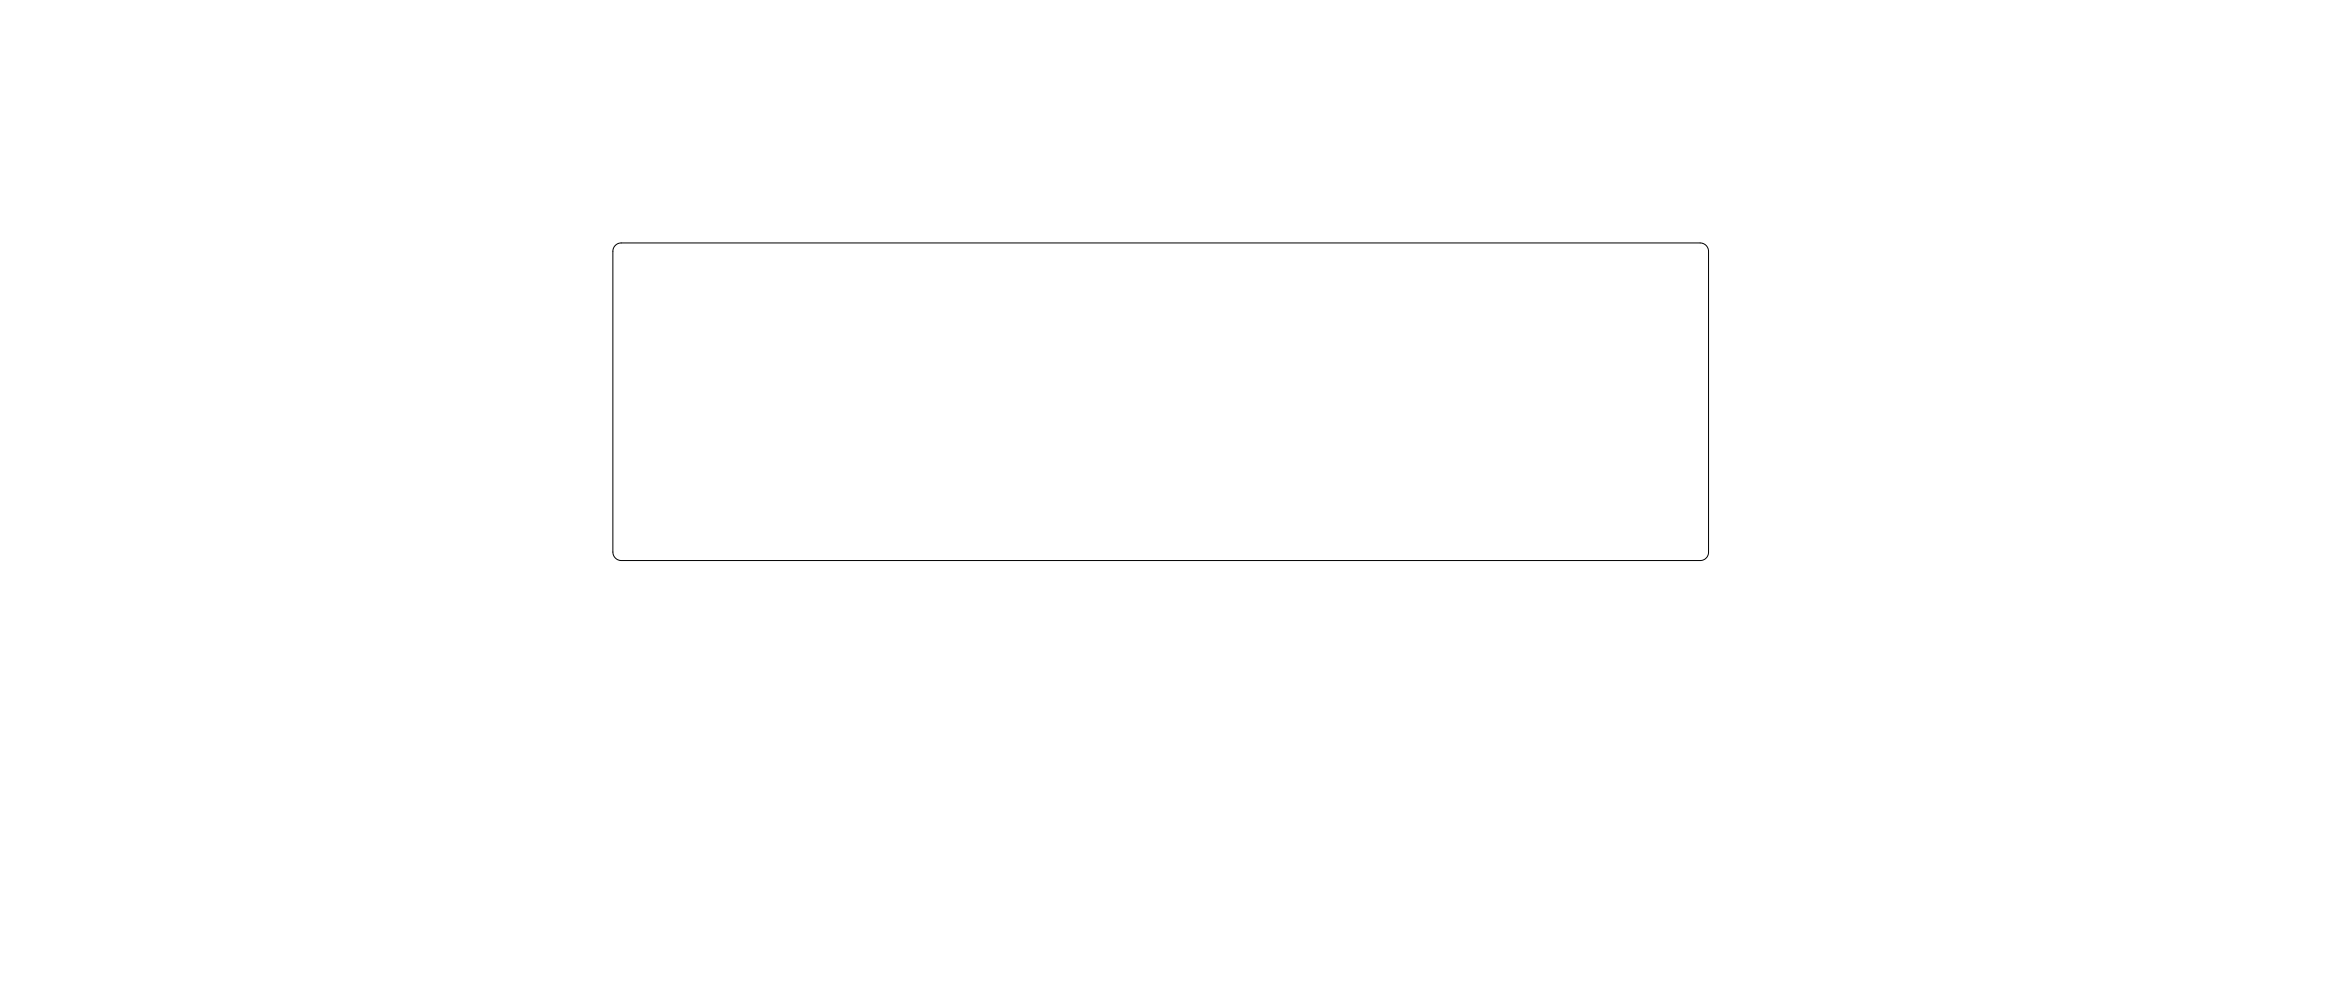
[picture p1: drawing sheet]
<svg xmlns="http://www.w3.org/2000/svg" width="700mm" height="300mm" viewBox="0 0 700 300" stroke-linecap="round" stroke-linejoin="round" font-family="sans-serif">
<path d="M184.5 73.6l.9-.6 .9-.1h323.6a2.53 2.53 0 0 1 2.5 2.5v90.2a2.5 2.5 0 0 1-2.5 2.5h-323.6a2.55 2.55 0 0 1-2.5-2.5v-90.2l.2-1.1z" fill="none" stroke="#000" stroke-width=".3"/>
</svg>
